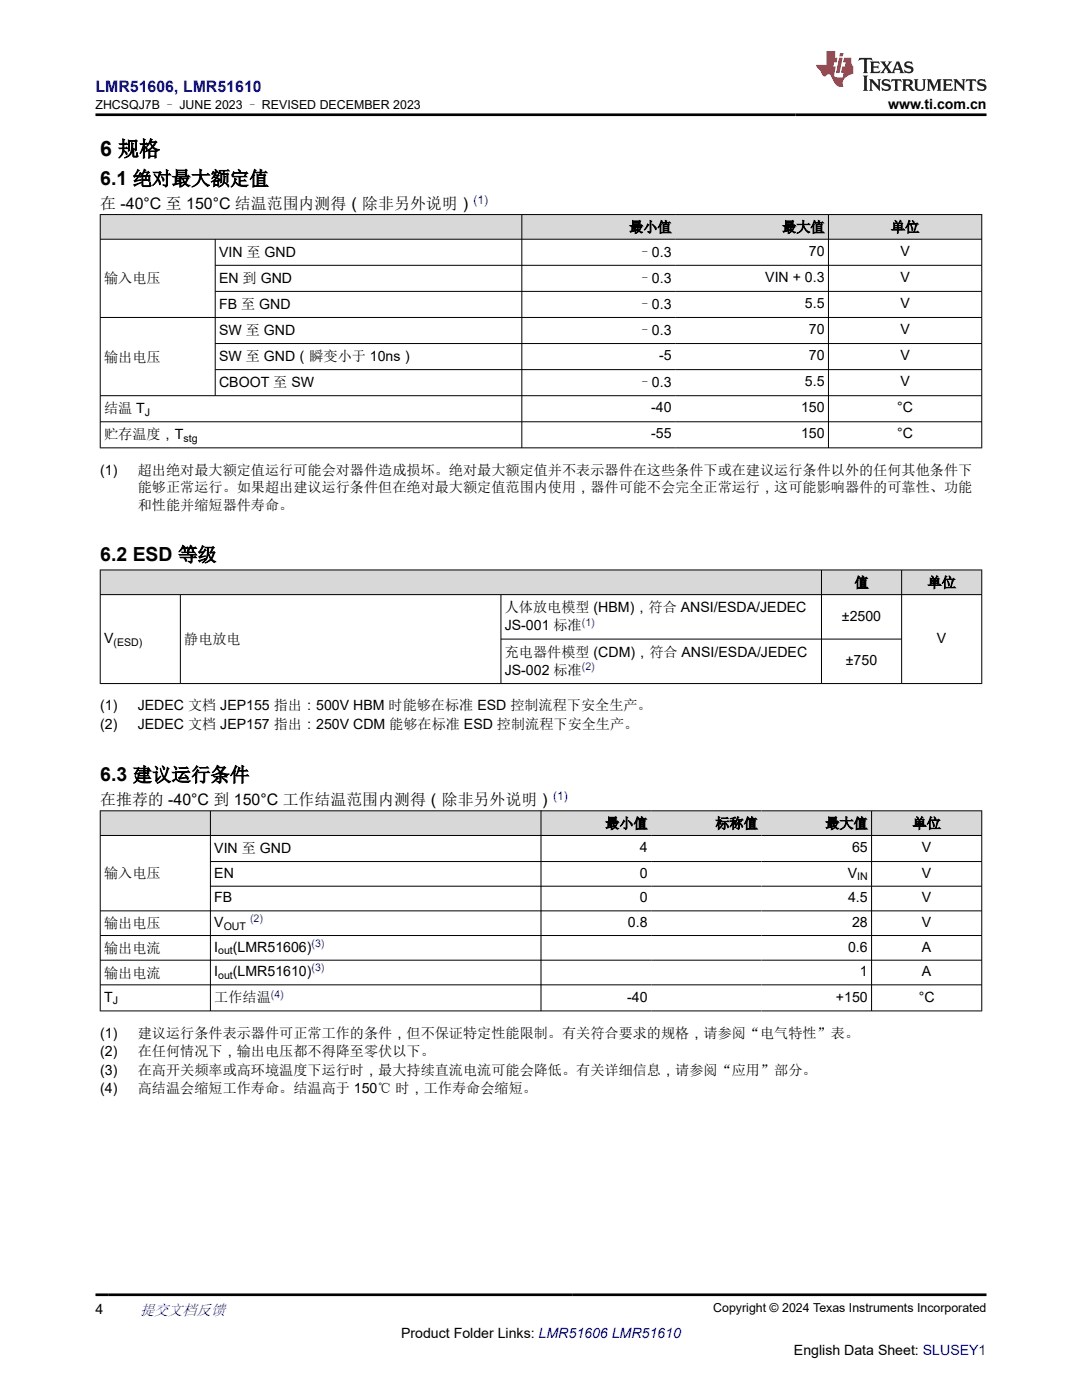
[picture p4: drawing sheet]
<svg xmlns="http://www.w3.org/2000/svg" width="216mm" height="279mm" viewBox="0 0 216 279" stroke-linecap="round" stroke-linejoin="round" font-family="sans-serif">
<defs><g id="words">
<text font-size="4.2" x="20" y="31.2">6 规格</text>
<g font-size="3.9">
<text x="20" y="37">6.1 绝对最大额定值</text>
<text x="20" y="112">6.2 ESD 等级</text>
<text x="20" y="155.9">6.3 建议运行条件</text>
</g>
<text font-size="3.2" fill="#00f" x="19" y="18.3">LMR51606, LMR51610</text>
<g font-size="3.2">
<text x="20" y="41.7">在 -40°C 至 150°C 结温范围内测得（除非另外说明）</text>
<text x="20" y="160.7">在推荐的 -40°C 到 150°C 工作结温范围内测得（除非另外说明）</text>
</g>
<text font-size="3" fill="#00f" x="27.9" y="262.4">提交文档反馈</text>
<g font-size="2.8">
<text x="177.2" y="21.7">www.ti.com.cn</text>
<text x="125.5" y="46.3">最小值</text>
<text x="156.1" y="46.3">最大值</text>
<text x="177.8" y="46.3">单位</text>
<text x="43.7" y="51.2">VIN 至 GND</text>
<text x="127.3" y="51.2">–0.3</text>
<text x="161.4" y="51.1">70</text>
<text x="179.7" y="51.1">V</text>
<text x="20.8" y="56.6">输入电压</text>
<text x="43.7" y="56.4">EN 到 GND</text>
<text x="127.3" y="56.4">–0.3</text>
<text x="152.7" y="56.3">VIN + 0.3</text>
<text x="179.7" y="56.3">V</text>
<text x="43.7" y="61.6">FB 至 GND</text>
<text x="127.3" y="61.6">–0.3</text>
<text x="160.6" y="61.5">5.5</text>
<text x="179.7" y="61.5">V</text>
<text x="43.7" y="66.8">SW 至 GND</text>
<text x="127.3" y="66.8">–0.3</text>
<text x="131.5" y="71.9">-5</text>
<text x="161.4" y="66.7">70</text>
<text x="161.4" y="71.9">70</text>
<text x="179.7" y="66.7">V</text>
<text x="179.7" y="71.9">V</text>
<text x="20.8" y="72.2">输出电压</text>
<text x="43.7" y="72">SW 至 GND（瞬变小于 10ns）</text>
<text x="43.7" y="77.2">CBOOT 至 SW</text>
<text x="127.3" y="77.2">–0.3</text>
<text x="160.6" y="77.1">5.5</text>
<text x="179.7" y="77.1">V</text>
<text x="20.8" y="82.4">结温 T</text>
<text x="129.9" y="82.3">-40</text>
<text x="159.8" y="82.3">150</text>
<text x="179" y="82.3">°C</text>
<text x="20.8" y="87.6">贮存温度，T</text>
<text x="129.9" y="87.5">-55</text>
<text x="159.8" y="87.5">150</text>
<text x="179" y="87.5">°C</text>
<text x="20" y="94.7">(1)</text>
<text x="27.5" y="94.7">超出绝对最大额定值运行可能会对器件造成损坏。绝对最大额定值并不表示器件在这些条件下或在建议运行条件以外的任何其他条件下</text>
<text x="27.5" y="98.1">能够正常运行。如果超出建议运行条件但在绝对最大额定值范围内使用，器件可能不会完全正常运行，这可能影响器件的可靠性、功能</text>
<text x="27.5" y="101.8">和性能并缩短器件寿命。</text>
<text x="170.5" y="117.2">值</text>
<text x="185.1" y="117.2">单位</text>
<text x="100.7" y="122.1">人体放电模型 (HBM)，符合 ANSI/ESDA/JEDEC</text>
<text x="100.7" y="125.8">JS-001 标准</text>
<text x="168" y="123.8">±2500</text>
<text x="20.8" y="128.3">V</text>
<text x="36.8" y="128.6">静电放电</text>
<text x="100.7" y="131">充电器件模型 (CDM)，符合 ANSI/ESDA/JEDEC</text>
<text x="187" y="128.3">V</text>
<text x="100.7" y="134.7">JS-002 标准</text>
<text x="168.8" y="132.7">±750</text>
<text x="20" y="141.8">(1)</text>
<text x="27.5" y="141.8">JEDEC 文档 JEP155 指出：500V HBM 时能够在标准 ESD 控制流程下安全生产。</text>
<text x="20" y="145.4">(2)</text>
<text x="27.5" y="145.4">JEDEC 文档 JEP157 指出：250V CDM 能够在标准 ESD 控制流程下安全生产。</text>
<text x="120.8" y="165.3">最小值</text>
<text x="142.8" y="165.3">标称值</text>
<text x="164.7" y="165.3">最大值</text>
<text x="182.1" y="165.3">单位</text>
<text x="42.8" y="170.2">VIN 至 GND</text>
<text x="127.7" y="170.1">4</text>
<text x="170" y="170.1">65</text>
<text x="184" y="170.1">V</text>
<text x="20.8" y="175.3">输入电压</text>
<text x="42.8" y="175.1">EN</text>
<text x="127.7" y="175.1">0</text>
<text x="169.1" y="175.1">V</text>
<text x="184" y="175.1">V</text>
<text x="20.8" y="185.3">输出电压</text>
<text x="42.8" y="180.1">FB</text>
<text x="42.8" y="185">V</text>
<text x="125.3" y="185">0.8</text>
<text x="127.7" y="180.1">0</text>
<text x="169.2" y="180.1">4.5</text>
<text x="170" y="185">28</text>
<text x="184" y="180.1">V</text>
<text x="184" y="185">V</text>
<text x="20.8" y="190.2">输出电流</text>
<text x="42.8" y="189.9">I</text>
<text x="46.5" y="189.9">(LMR51606)</text>
<text x="169.2" y="189.9">0.6</text>
<text x="184" y="189.9">A</text>
<text x="20.8" y="195.1">输出电流</text>
<text x="42.8" y="194.8">I</text>
<text x="46.5" y="194.8">(LMR51610)</text>
<text x="171.6" y="194.8">1</text>
<text x="184" y="194.8">A</text>
<text x="20.8" y="199.9">T</text>
<text x="42.8" y="200">工作结温</text>
<text x="125.2" y="199.9">-40</text>
<text x="166.8" y="199.9">+150</text>
<text x="183.3" y="199.9">°C</text>
<text x="20" y="207.1">(1)</text>
<text x="27.5" y="207.1">建议运行条件表示器件可正常工作的条件，但不保证特定性能限制。有关符合要求的规格，请参阅“电气特性”表。</text>
<text x="20" y="210.8">(2)</text>
<text x="20" y="214.4">(3)</text>
<text x="27.5" y="210.8">在任何情况下，输出电压都不得降至零伏以下。</text>
<text x="27.5" y="214.4">在高开关频率或高环境温度下运行时，最大持续直流电流可能会降低。有关详细信息，请参阅“应用”部分。</text>
<text x="20" y="218.1">(4)</text>
<text x="27.5" y="218.1">高结温会缩短工作寿命。结温高于 150℃ 时，工作寿命会缩短。</text>
<text x="19" y="262.1">4</text>
<text x="80" y="266.9">Product Folder Links: LMR51606 LMR51610</text>
<text x="158.4" y="270.3">English Data Sheet: SLUSEY1</text>
</g>
<g font-size="2.5">
<text x="19" y="21.8">ZHCSQJ7B – JUNE 2023 – REVISED DECEMBER 2023</text>
<text x="142.3" y="261.8">Copyright © 2024 Texas Instruments Incorporated</text>
</g>
<g font-size="2.4" fill="#00f">
<text x="94.5" y="40.6">(1)</text>
<text x="110.4" y="159.6">(1)</text>
</g>
<g font-size="2.1">
<text x="28.9" y="83">J</text>
<text x="36.6" y="88.2">stg</text>
<text x="22.6" y="128.8">(ESD)</text>
<text x="171" y="175.7">IN</text>
<text x="44.6" y="185.5">OUT</text>
<text x="43.5" y="190.5">out</text>
<text x="43.5" y="195.4">out</text>
<text x="22.5" y="200.4">J</text>
</g>
<g font-size="2.1" fill="#00f">
<text x="116.1" y="124.9">(1)</text>
<text x="116.1" y="133.7">(2)</text>
<text x="49.9" y="184">(2)</text>
<text x="62.2" y="189">(3)</text>
<text x="62.2" y="193.9">(3)</text>
<text x="54" y="199.1">(4)</text>
</g>
</g></defs>
<g fill="#d8d8d8">
<path d="M20 42.8h175.9v4.9h-175.9z" fill-rule="evenodd"/>
<path d="M20.1 42.9h84v4.8h-84z" fill-rule="evenodd"/>
<path d="M104.2 42.9h30.5v4.8h-30.5z" fill-rule="evenodd"/>
<path d="M134.7 42.9h30.5v4.8h-30.5z" fill-rule="evenodd"/>
<path d="M165.4 42.9h30.4v4.8h-30.4z" fill-rule="evenodd"/>
</g>
<g fill="none" stroke="#000" stroke-width=".2">
<path d="M19.9 42.8h176.1M19.9 47.7h176.1M20 42.8v46.6M42.9 47.7v31.3M42.9 52.9h153.1M42.9 58.2h153.1M104.1 42.8v46.6M165.3 42.8v46.6M195.9 42.8v46.6M19.9 63.4h176.1M19.9 79h176.1M42.9 68.6h153.1"/>
<path d="M42.9 73.8h153.1M19.9 84.2h176.1M19.9 89.4h176.1"/>
</g>
<g fill="#d8d8d8">
<path d="M20 113.7h175.9v5h-175.9z" fill-rule="evenodd"/>
<path d="M20.1 113.8h143.8v4.8h-143.8z" fill-rule="evenodd"/>
<path d="M164 113.8h15.8v4.8h-15.8z" fill-rule="evenodd"/>
<path d="M180 113.8h15.8v4.8h-15.8z" fill-rule="evenodd"/>
</g>
<path d="M19.9 113.7h176.1M19.9 118.7h176.1M20 113.7v22.8M36 118.7v17.8M100 118.7v17.8M163.9 113.7v22.8M179.9 113.7v22.8M195.9 113.7v22.8M19.9 136.4h176.1M100 127.5h80" fill="none" stroke="#000" stroke-width=".2"/>
<g fill="#d8d8d8">
<path d="M20 161.8h175.9v4.9h-175.9z" fill-rule="evenodd"/>
<path d="M20.1 161.9h21.8v4.8h-21.8z" fill-rule="evenodd"/>
<path d="M42 161.9h65.9v4.8h-65.9z" fill-rule="evenodd"/>
<path d="M108 161.9h21.9v4.8h-21.9z" fill-rule="evenodd"/>
<path d="M129.9 161.9h22v4.8h-22z" fill-rule="evenodd"/>
<path d="M151.9 161.9h22v4.8h-22z" fill-rule="evenodd"/>
<path d="M174 161.9h21.8v4.8h-21.8z" fill-rule="evenodd"/>
</g>
<g fill="none" stroke="#000" stroke-width=".2">
<path d="M19.9 161.8h176.1M19.9 166.7h176.1M20 161.8v40M42 161.8v40M42 171.9h154M42 176.9h154M107.9 161.8v40M173.9 161.8v40M195.9 161.8v40M19.9 181.8h176.1M19.9 186.7h176.1M19.9 191.6h176.1"/>
<path d="M19.9 196.5h176.1M19.9 201.8h176.1"/>
</g>
<path d="M171.5 11.6l-.2 .5 .5-.2h.6v.1v2.2l-.2 .4h1l-.2-.4v-2.2v-.1h.5l.5 .2-.1-.5zM173.6 12.3l.2 .4v1.5l-.2 .4h1.9l.1-.6a1.08 1.08 0 0 1-1.3 .2v-.7h.6l.4 .2v-.7l-.4 .2h-.6v-.5l.2-.2a1 1 0 0 1 1 .3l-.1-.5zM175.7 12.3l.9 1.1-1 1.2h.9l-.2-.2 .5-.8 .4 .8-.2 .2h1.6l-.2-.2 .2-.5h.9l.1 .5-.1 .2h.9l-.2-.3-.8-2h-.5l-.9 2.2-.9-1.1 .9-1.1h-.8l.2 .2-.4 .6-.4-.6 .2-.2zM179 12.7l.4 1h-.7zM180.7 12.4a.65 .65 0 0 0-.2 .7 .65 .65 0 0 0 .6 .5l.6 .1 .1 .3a.79 .79 0 0 1-.7 .4 .79 .79 0 0 1-.7-.5l.1 .7 .2-.1a.93 .93 0 0 0 1.1 .1 .93 .93 0 0 0 .4-1 1.46 1.46 0 0 0-1.2-.6l-.1-.3a1.09 1.09 0 0 1 1.2 .2l-.2-.6-.1 .1-.5-.2zM172.2 15.1l.2 .4v2.2l-.2 .4h1l-.2-.4v-2.2l.2-.4zM173.4 15.8l.2 .4v1.5l-.2 .4h.8l-.3-.4 .1-1.3 1.6 1.8v-2l.2-.4h-.7l.1 .2 .1 1.1-1.2-1.3zM176.2 15.9a.65 .65 0 0 0-.2 .8 .65 .65 0 0 0 .6 .4l.6 .2 .1 .2a.79 .79 0 0 1-.7 .4 .79 .79 0 0 1-.7-.5l.1 .7 .2-.1a.93 .93 0 0 0 1.1 .1 .93 .93 0 0 0 .4-.9 1.46 1.46 0 0 0-1.2-.6l-.1-.4a1.09 1.09 0 0 1 1.2 .2l-.1-.6-.2 .1-.5-.1zM177.9 15.8l-.1 .6a.63 .63 0 0 1 .8-.3v1.6l-.3 .4h1l-.2-.4v-1.6a.66 .66 0 0 1 .8 .3l-.1-.6zM180 15.8l.2 .4v1.5l-.2 .4h1l-.2-.2-.1-.7h.5l.1 .2a.79 .79 0 0 0 1.2 .6l-1-.9a.61 .61 0 0 0 .6-.6 .61 .61 0 0 0-.5-.7zM180.8 16.1h.1a.47 .47 0 0 1 .5 .1 .47 .47 0 0 1 .1 .5l-.1 .1-.7 .1zM182.3 15.8l.2 .2a2.27 2.27 0 0 0 .4 2 1.04 1.04 0 0 0 1.7-.7v-1.3l.2-.2h-.8l.2 .4v1.1a.6 .6 0 0 1-.6 .6 .6 .6 0 0 1-.6-.6v-1.1l.3-.4zM184.9 15.8l.2 .4v1.5l-.2 .4h.8l-.3-.4v-1.4l.9 1.9 .9-1.9v1.4l-.3 .4h1l-.2-.4v-1.5l.2-.4h-.8l-.7 1.5-.6-1.5zM188.1 15.8l.2 .4v1.5l-.2 .4h1.9l.1-.6a1.09 1.09 0 0 1-1.3 .2v-.7h.6l.4 .2v-.6l-.4 .2h-.6v-.6l.2-.1a1.01 1.01 0 0 1 1 .3l-.1-.6zM190.2 15.8l.3 .4v1.5l-.3 .4h.8l-.2-.4v-1.3l1.6 1.8v-2l.2-.4h-.7l.2 .2v1.1l-1.2-1.3zM192.8 15.8l-.1 .6a.63 .63 0 0 1 .8-.3v1.6l-.3 .4h1l-.2-.4v-1.6a.66 .66 0 0 1 .8 .3l-.1-.6zM195.2 15.9a.65 .65 0 0 0-.2 .8 .65 .65 0 0 0 .6 .4l.6 .2 .2 .2a.79 .79 0 0 1-.7 .4 .79 .79 0 0 1-.7-.5l.1 .7 .2-.1a.93 .93 0 0 0 1 .1 .93 .93 0 0 0 .5-.9 1.46 1.46 0 0 0-1.3-.6v-.4a1.09 1.09 0 0 1 1.2 .2l-.2-.6-.2 .1-.5-.1z" fill="#231f20"/>
<path d="M164.9 10.2v2.8h-2l.1 .3 .8 1a.95 .95 0 0 0 1 .9 .59 .59 0 0 1 .5-.4 .59 .59 0 0 1 .5 .4l.4 .7a1.59 1.59 0 0 0 2.1 1.4 1.61 1.61 0 0 1 1-2.3l1-.3-.1-1.5a1.59 1.59 0 0 1-.3-1.7h-1.5l-.2 .9h.6l-.2 .9h-.5l-.2 1v.2l.4 .1-.1 .9h-.7a.73 .73 0 0 1-1-.7l.3-1.5h-.5l.1-.9h.5l.2-.9h-.5v-1.3zM167.4 11.5l-.6 3.1h.7l.6-3.1zM167.6 10.6l-.1 .6h.7l.1-.6z" fill="#ed1c24"/>
<path d="M19 22.9h177.8M19 258.4h177.8" fill="none" stroke="#000" stroke-width=".53"/>
<use href="#words"/>
</svg>
